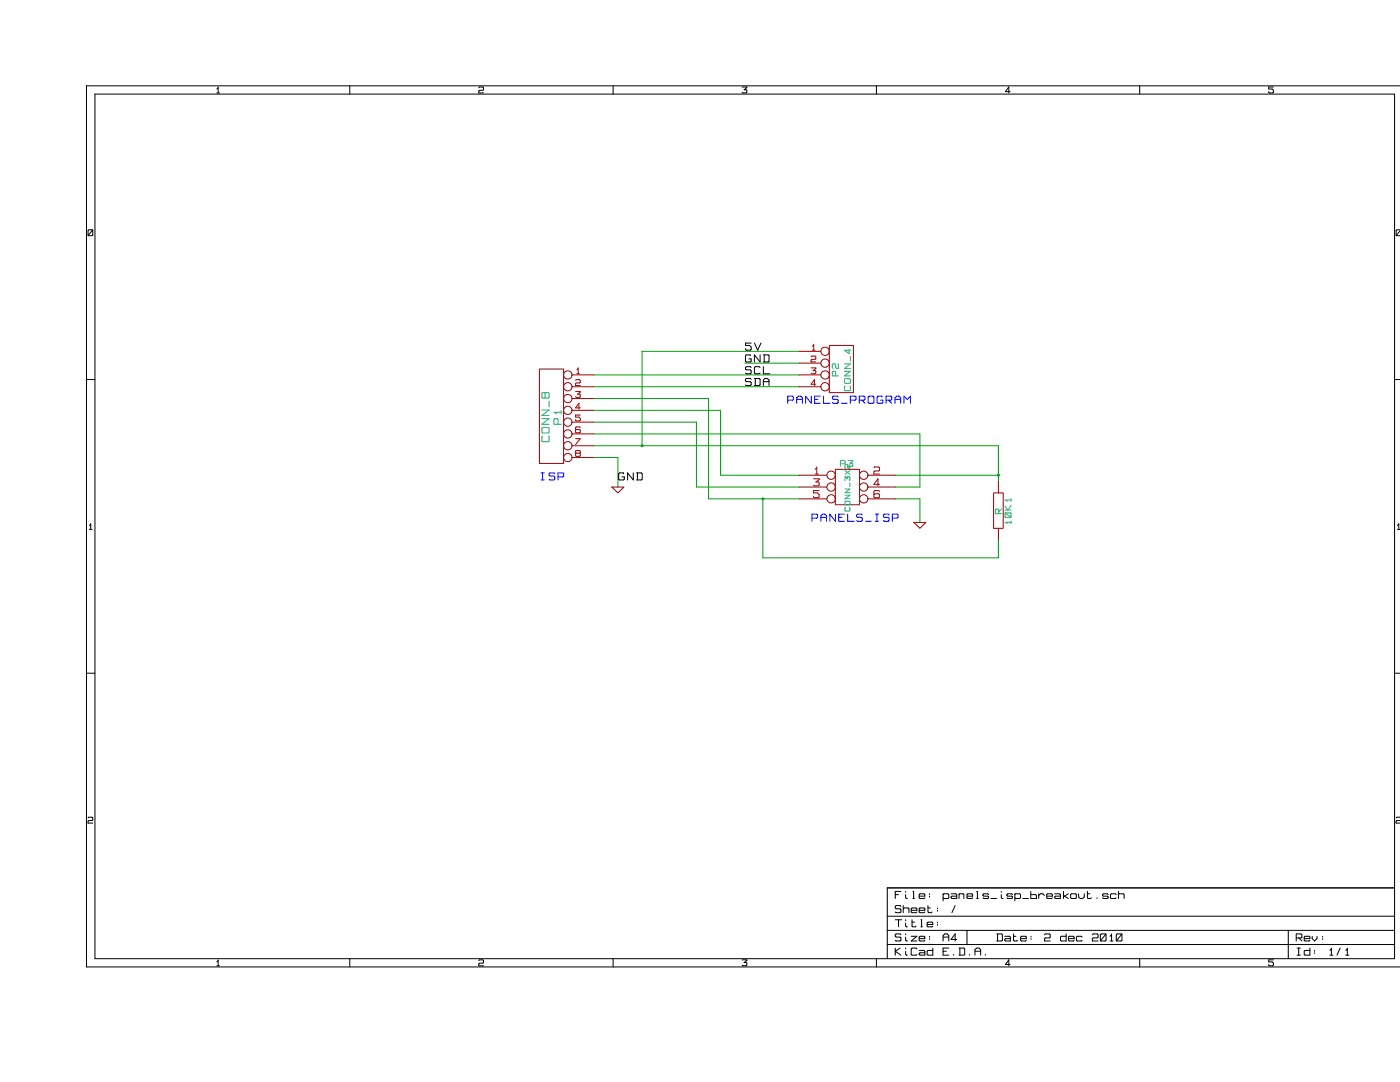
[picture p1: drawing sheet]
<svg xmlns="http://www.w3.org/2000/svg" width="279mm" height="216mm" viewBox="0 0 279 216" stroke-linecap="round" stroke-linejoin="round" font-family="sans-serif">
<g fill="none" stroke="#000" stroke-width=".2">
<path d="M18.9 18.8h259.4v172.5h-259.4zM43.3 18.5h.5M43.5 17.4v1.1M43.5 17.5l-.2 .3M69.8 17.1v1.7M95.6 17.5l.1-.1h.6l.2 .1v.4l-.2 .1h-.6l-.1 .2v.3h.9M122.4 17.1v1.7M148.1 17.4h.9l-.5 .5 .5 .1v.4l-.1 .1-.8-.1M174.9 17.1v1.7M201.6 18.3h-.9l.6-.9v1.1M227.5 17.1v1.7M254.1 17.4h-.9v.4h.7l.2 .2v.4l-.8 .1-.1-.2"/>
<path d="M279.4 17.1h-262.1v175.8h262.1M17.6 46l.1-.1h.7l.1 .1v.9l-.1 .1-.8-.1zM18.5 45.9l-.9 1.1M279.4 45.9h-.6l-.2 .1v.9l.2 .1h.6M279.4 46l-.8 1M17.3 75.7h1.6M278.3 75.7h1.1M17.8 105.6h.6M18.1 104.5v1.1M18.1 104.6l-.3 .3M278.9 105.6h.5M279.2 104.5v1.1"/>
<path d="M279.2 104.6l-.3 .3M17.3 134.3h1.6M278.3 134.3h1.1M17.6 163.2l.1-.1h.7l.1 .1v.4l-.1 .1h-.7l-.1 .2v.3h.9M178.7 178.5h.6M179.8 177.9h-1.1v1.4M180.7 177.9v.1M180.7 178.5v.6l.4 .2M182.2 177.9h.1v1.4M182.2 179.3h.3M183.4 178.8h1.2v-.3l-.2-.2h-.8l-.2 .2v.6l.2 .2h.8l.2-.2M185.5 178.3v.2"/>
<path d="M185.5 178.8v.2M188.2 178.3v1.5M188.2 178.5l.2-.2h.8l.1 .2v.6l-.1 .2h-.8l-.2-.2M189.8 178.3h1l.1 .2v.8h-.9l-.2-.2 .2-.3h.9M191.4 178.5l.2-.2h.6l.2 .2v.8M191.4 178.3v1M193 178.8h1.1v-.3l-.2-.2h-.7l-.2 .2v.6l.2 .2h.7l.2-.2M194.9 177.9h.2v1.4M194.9 179.3h.3M197.3 178.5l-.2-.2h-.8l-.1 .2 .1 .3h.8l.2 .3-.2 .2h-.8l-.1-.2M197.8 179.3h1.1M199.8 178.5v.6l.4 .2"/>
<path d="M199.8 177.9v.1M202.1 178.5l-.2-.2h-.8l-.2 .2 .2 .3h.8l.2 .3-.2 .2h-.8l-.2-.2M202.5 178.5l.2-.2h.8l.2 .2v.6l-.2 .2h-.8l-.2-.2M202.5 178.3v1.5M204.1 179.3h1.2M205.7 177.9v1.4h1.1v-.6l-.1-.2h-1M207.3 178.7l.3-.4h.5l.3 .4M207.3 178.3v1M208.9 178.8h1.1v-.3l-.1-.2h-.8l-.2 .2v.6l.2 .2h.8l.1-.2M210.5 178.3h.9l.2 .2v.8h-.9l-.2-.2 .2-.3h.9M212.2 178.8h.2M212.2 177.9v1.4"/>
<path d="M212.4 178.8l.8 .5M213.2 178.3l-.8 .5M213.7 178.5l.1-.2h.8l.2 .2v.6l-.2 .2h-.8l-.1-.2zM215.3 178.3v.7l.3 .3h.5l.3-.3v-.7M217 177.9v1.2l.2 .2h.5l.1-.2M217 178.3h.5M218.9 179.1v.2M221.2 178.5l-.2-.2h-.8l-.2 .2 .2 .3h.8l.2 .3-.2 .2h-.8l-.2-.2M222.8 178.5l-.2-.2h-.8l-.2 .2v.6l.2 .2h.8l.2-.2M223.2 178.5l.2-.2h.8l.1 .2v.8M223.2 177.9v1.4M278.3 177.2h-101.2v14.1"/>
<path d="M279.4 163.7h-.6l-.2 .2v.3h.8M279.4 163.1h-.6l-.2 .1M43.3 192.7h.5M43.5 191.5v1.2M43.5 191.7l-.2 .2M69.8 191.3v1.6M95.6 191.7l.1-.2h.6l.2 .2v.4l-.2 .1h-.6l-.1 .1v.4h.9M122.4 191.3v1.6M148.1 191.5h.9l-.5 .6 .5 .1v.4l-.1 .1-.8-.1M174.9 191.3v1.6M177.1 182.8h101.2M177.1 188.5h101.2"/>
<path d="M177.1 185.6h101.2M178.7 189.2v1.4M178.7 183.5h1.3M179.3 183.5v1.4M179.6 189.2l-.9 .6 1.1 .8M179.8 186.5l-.2-.1h-.8l-.1 .1v.3l.1 .2h.8l.2 .2v.4l-.2 .2h-.8l-.1-.2M179.8 180.9l-.2-.2h-.8l-.1 .2v.3l.1 .1h.8l.2 .2v.5l-.2 .1h-.8l-.1-.1M180.3 180.7v1.4M180.3 181.3l.1-.1h.8l.2 .1v.8M180.7 187v.6l.4 .2M180.7 183.5v.2M180.7 184.2v.6l.4 .1"/>
<path d="M180.7 186.4v.1M180.7 189.2v.1M180.7 189.8v.6l.4 .2M181.8 186.8h1.2l-1.2 1h1.2M181.8 181.6h1.2v-.3l-.2-.1h-.8l-.2 .1v.7l.2 .1h.8l.2-.1M182 183.5v1.3l.2 .1h.5l.1-.1M182 184h.5M183 189.3l-.2-.1h-.8l-.2 .1v1.1l.2 .2h.8l.2-.2M183.4 187.3h1.2v-.3l-.2-.2h-.8l-.2 .2v.6l.2 .2h.8l.2-.2M183.4 189.6h1l.2 .2v.8h-1l-.2-.2 .2-.3h1M183.4 181.6h1.2v-.3l-.2-.1h-.8l-.2 .1v.7l.2 .1h.8l.2-.1M183.8 183.5h.1v1.4"/>
<path d="M183.8 184.9h.3M185 184.5h1.2v-.3l-.2-.2h-.8l-.2 .2v.6l.2 .1h.8l.2-.1M185.2 180.7v1.3l.2 .1h.5l.1-.1M185.2 181.2h.5M185.5 186.8v.2M185.5 187.3v.2M186.2 189.2v1.4h-1l-.2-.2v-.6l.2-.2h1M187.1 181.2v.1M187.1 181.6v.2M187.1 184v.2M187.1 184.5v.1M188.2 187.8v-1.1l.3-.3h.5l.3 .3v1.1"/>
<path d="M188.2 189.8h.7M188.2 187h1.1M189.3 189.2h-1.1v1.4h1.1M190.3 190.4v.2M190.6 180.7l-.6 1.4M190.9 187.5h-1.1l.8-1.1v1.4M191.4 189.2h1l.1 .1v1.1l-.1 .2h-1M191.6 189.2v1.4M193 185.6v2.9M193.5 190.4v.2M194.6 190.6v-1.1l.3-.3h.5l.3 .3v1.1M194.6 189.8h1.1"/>
<path d="M196.6 190.4v.2M198.9 186.4h1l.1 .1v1.1l-.1 .2h-1M199.1 186.4v1.4M200.5 186.8h1l.1 .2v.8h-.9l-.2-.2 .2-.3h.9M201.6 192.4h-.9l.6-.9v1.2M202.3 186.4v1.2l.1 .2h.5l.2-.2M202.3 186.8h.4M203.7 187.3h1.1v-.3l-.1-.2h-.8l-.2 .2v.6l.2 .2h.8l.1-.2M205.8 186.8v.2M205.8 187.3v.2M208.5 186.5l.1-.1h.8l.2 .1v.5l-.2 .2h-.8l-.1 .1v.5h1.1M212.8 186.4v1.4h-1l-.2-.2v-.6l.2-.2h1"/>
<path d="M213.2 187.3h1.2v-.3l-.2-.2h-.8l-.2 .2v.6l.2 .2h.8l.2-.2M216 187l-.2-.2h-.8l-.2 .2v.6l.2 .2h.8l.2-.2M218 186.5l.2-.1h.8l.1 .1v.5l-.1 .2h-.8l-.2 .1v.5h1.1M219.6 186.5l.2-.1h.8l.1 .1v1.1l-.1 .2h-.8l-.2-.2zM220.7 186.4l-1.1 1.4M221.5 187.8h.7M221.8 186.4v1.4M221.8 186.5l-.3 .3M222.8 186.5l.1-.1h.8l.2 .1v1.1l-.2 .2h-.8l-.1-.2zM223.9 186.4l-1.1 1.4M227.5 191.3v1.6M254.1 191.5h-.9v.4h.7l.2 .3v.4l-.8 .1-.1-.3"/>
<path d="M257.1 185.6v5.7M258.7 187.2h1l.1-.2v-.5l-.1-.1h-1v1.4M258.9 190.6h.6M258.9 189.2h.6M259.2 187.2l.6 .6M259.2 189.2v1.4M260.3 187.3h1.1v-.3l-.2-.2h-.7l-.2 .2v.6l.2 .2h.7l.2-.2M261.4 189.2v1.4h-.9l-.2-.2v-.6l.2-.2h.9M261.9 186.8v.5l.5 .5 .4-.5v-.5M262.4 189.6v.2M262.4 190.1v.2M263.9 186.8v.2"/>
<path d="M263.9 187.3v.2M265.4 190.6h.6M265.7 189.2v1.4M265.7 189.3l-.3 .3M267.5 189.2l-.7 1.4M268.6 190.6h.6M268.9 189.2v1.4M268.9 189.3l-.3 .3"/>
</g>
<circle cx="128.1" cy="88.9" r=".19" fill="#00a000"/>
<circle cx="128.1" cy="88.9" r=".19" fill="none" stroke="#00a000" stroke-width=".2"/>
<circle cx="199.3" cy="94.8" r=".19" fill="#00a000"/>
<g fill="none" stroke="#00a000" stroke-width=".2">
<path d="M118.5 79.5h22.9v20h18.1M118.5 77.2h41M118.5 74.8h41M148.6 72.5h10.9M159.5 70.1h-31.4v18.8M118.5 88.9h80.8v7.1M118.5 81.9h25.3v12.9h15.7M118.5 84.2h20.5v13h20.5M118.5 86.6h65.1v10.6h-4.8M118.5 91.3h4.8v5.9M152.2 99.5v11.8h47.1v-3.5M178.8 94.8h20.5"/>
<path d="M178.8 99.5h4.8v4.7"/>
<circle cx="199.3" cy="94.8" r=".19"/>
</g>
<circle cx="152.2" cy="99.5" r=".19" fill="#00a000"/>
<circle cx="152.3" cy="99.5" r=".19" fill="none" stroke="#00a000" stroke-width=".2"/>
<g fill="none" stroke="#00f" stroke-width=".2">
<path d="M157.2 79.9h1l.1-.2v-.5l-.1-.1h-1v1.4M159 79.7h1.1M161.9 79.1v1.4l-1.1-1.4v1.4M162.6 79.7h.6M163.7 79.1h-1.1v1.4h1.1M164.3 79.1v1.4h1.3M167.3 79.2l-.2-.1h-.8l-.2 .1v.3l.2 .2h.8l.2 .2v.4l-.2 .2h-.8l-.2-.2M169.7 79.9h1l.1-.2v-.5l-.1-.1h-1v1.4M171.5 79.9h.9l.2-.2v-.5l-.2-.1h-.9v1.4M172 79.9l.6 .6M173.3 79.2l.1-.1h.8l.2 .1v1.1l-.2 .2h-.8l-.1-.2zM176 79.2v-.1h-.8l-.1 .1v1.1l.1 .2h.8l.2-.2v-.4h-.5"/>
<path d="M176.8 79.9h1l.2-.2v-.5l-.2-.1h-1v1.4M177.3 79.9l.7 .6M178.6 79.7h1.2M108 95.8h.6M108 94.4h.6M108.3 94.4v1.4M110.7 94.5l-.2-.1h-.7l-.2 .1v.3l.2 .2h.7l.2 .2v.4l-.2 .2h-.7l-.2-.2M111.4 95.2h.9l.2-.2v-.5l-.2-.1h-.9v1.4M159 80.5v-1.1l.3-.3h.5l.3 .3v1.1M167.9 80.5h1.1M178.6 80.5v-1.1l.4-.3h.4l.4 .3v1.1M180.4 80.5v-1.4l.7 .6 .6-.6v1.4"/>
<path d="M162 103.4h1l.2-.2v-.4l-.2-.2h-1v1.4M163.8 104v-1.1l.4-.3h.4l.4 .3v1.1M163.8 103.2h1.2M166.7 102.6v1.4l-1.1-1.4v1.4M167.4 103.2h.6M168.5 102.6h-1.1v1.4h1.1M169.2 102.6v1.4h1.3M172.1 102.8l-.2-.2h-.8l-.1 .2v.3l.1 .1h.8l.2 .2v.5l-.2 .1h-.8l-.1-.1M172.7 104h1.2M174.7 102.6h.6M174.7 104h.6M175 102.6v1.4"/>
<path d="M177.4 102.8l-.1-.2h-.8l-.2 .2v.3l.2 .1h.8l.1 .2v.5l-.1 .1h-.8l-.2-.1M178.1 103.4h1l.1-.2v-.4l-.1-.2h-1v1.4"/>
</g>
<g fill="none" stroke="#a00000" stroke-width=".2">
<path d="M107.7 73.6h4.8v18.9h-4.8zM114.2 79.5h4.3M114.2 77.2h4.3M114.2 74.8h4.3M114.9 75.9l.1-.1h.7l.1 .1v.4l-.1 .1h-.7l-.1 .2v.3h.9M114.9 78.1h.9l-.5 .6 .5 .1v.4l-.1 .1-.8-.1M115.1 74.6h.6M115.4 73.4v1.2M115.4 73.5l-.3 .3M159.5 77.2h4.3M159.5 74.8h4.3M159.5 72.5h4.3"/>
<path d="M159.5 70.1h4.3M161.9 73.4h.9l-.5 .5 .5 .2v.4l-.1 .1-.8-.1M161.9 71.2l.1-.2h.7l.1 .2v.4l-.1 .1h-.7l-.1 .1v.4h.9M162.1 69.9h.6M162.4 68.7v1.2M162.4 68.8l-.3 .3M162.8 76.7h-.9l.6-.9v1.1M165.5 68.9h4.8v9.4h-4.8zM114.2 91.3h4.3M114.2 88.9h4.3M114.2 86.6h4.3M114.2 84.2h4.3"/>
<path d="M114.2 81.9h4.3M114.9 87.5h.9l-.9 1.2M115 90.4l-.1 .1v.4l.1 .2 .8-.2v-.4l-.1-.1M115 90.4l-.1-.1 .1-.4h.7l.1 .1-.1 .4M115 90.4h.7M115.8 82.8h-.9v.4h.6l.3 .3v.4l-.8 .1-.1-.3M115.8 85.3l-.1-.1h-.7l-.1 .1v.9l.8 .2 .1-.2v-.4l-.1-.1-.8 .1M115.8 81.4h-.9l.6-.9v1.1M122.1 97.2h2.4l-1.2 1.2zM159.5 99.5h5.5M159.5 97.2h5.5M159.5 94.8h5.5"/>
<path d="M162.3 95.5h1.2v.2l-.7 .5h.5l.2 .1v.5l-.2 .1h-.8l-.2-.1M162.7 94.6h.6M163 93.2v1.4M163 93.3l-.3 .4M163.5 97.9h-1.2v.5h.9l.3 .3v.5l-.2 .1h-.8l-.2-.3M166.7 93.7h4.8v7h-4.8zM173.2 99.5h5.6M173.2 97.2h5.6M173.2 94.8h5.6M174.4 93.3l.2-.1h.8l.1 .1v.5l-.1 .2h-.8l-.2 .1v.5h1.1M175.5 98.1l-.1-.2h-.8l-.2 .2v1.1l.2 .1h.8l.1-.1v-.5l-.1-.2h-.8l-.2 .2M175.5 96.6h-1.1l.8-1.1v1.4"/>
<path d="M198.3 98.4h1.9v7h-1.9zM199.3 96v2.4M182.4 104.2h2.4l-1.2 1.2zM199.3 105.4v2.4"/>
<circle cx="113.3" cy="77.2" r=".84"/>
<circle cx="113.3" cy="79.5" r=".84"/>
<circle cx="113.3" cy="74.8" r=".84"/>
<circle cx="164.7" cy="72.5" r=".84"/>
<circle cx="164.7" cy="77.2" r=".84"/>
<circle cx="164.7" cy="70.1" r=".84"/>
<circle cx="164.7" cy="74.8" r=".84"/>
<circle cx="113.3" cy="88.9" r=".84"/>
<circle cx="113.3" cy="81.9" r=".84"/>
<circle cx="113.3" cy="84.2" r=".84"/>
<circle cx="113.3" cy="91.3" r=".84"/>
<circle cx="113.3" cy="86.6" r=".84"/>
<circle cx="165.9" cy="94.8" r=".84"/>
<circle cx="165.9" cy="99.5" r=".84"/>
<circle cx="165.9" cy="97.2" r=".84"/>
<circle cx="172.4" cy="94.8" r=".84"/>
<circle cx="172.4" cy="99.5" r=".84"/>
<circle cx="172.4" cy="97.2" r=".84"/>
</g>
<g fill="none" stroke="#000" stroke-width=".2">
<path d="M149.7 71v-.2h-.8l-.1 .2v1.1l.1 .1h.8l.2-.1v-.5h-.5M149.9 75.7l-.2-.2h-.8l-.1 .2v.3l.1 .2h.8l.2 .1v.5l-.2 .1h-.8l-.1-.1M149.9 68.5h-1.1v.4h.8l.3 .4v.4l-.2 .2h-.8l-.1-.3M149.9 73.3l-.2-.1h-.8l-.1 .1v.3l.1 .2h.8l.2 .2v.4l-.2 .2h-.8l-.1-.2M150.6 75.5h.9l.2 .2v1.1l-.2 .1h-.9M150.6 68.5l.6 1.4 .7-1.4M150.7 75.5v1.4M151.7 70.8v1.4l-1.1-1.4v1.4M151.7 73.3l-.2-.1h-.8l-.1 .1v1.1l.1 .2h.8l.2-.2M152.3 76.2h1.2M152.3 76.9v-1l.4-.4h.5l.3 .4v1M152.3 73.2v1.4h1.3"/>
<path d="M152.3 70.8h1l.2 .2v1.1l-.2 .1h-1M152.5 70.8v1.4M124.4 94.5v-.1h-.8l-.1 .1v1.1l.1 .2h.8l.2-.2v-.4h-.5M126.4 94.4v1.4l-1.1-1.4v1.4M127 94.4h1l.2 .1v1.1l-.2 .2h-1M127.2 94.4v1.4"/>
</g>
<g fill="none" stroke="#00a0a0" stroke-width=".2">
<path d="M108.8 78.5l.2-.2h.4l.2 .2v.8l-.2 .1h-.4l-.2-.1M108.8 78.5l-.2-.2h-.3l-.2 .2v.8l.2 .1h.3l.2-.1M108.8 78.5v.8M166.8 75v-.8l-.1-.1h-.4l-.2 .1v.8h1.2M167.3 72.6v.9l-.5-.1-.1-.8h-.4l-.2 .1v.7l.2 .1M168.5 74.1h1.2l-1.2 .9h1.2M168.5 72.6h1.2l-1.2 .9h1.2M168.5 75.7l.2-.1h.9l.1 .7-.1 .2h-.9l-.2-.2zM168.7 77.1l-.2 .1v.6l.2 .2h.9l.1-.2-.1-.7M169.5 69.6v1l-1-.7h1.2M169.7 71.1v.9M108.1 83.5h1.5l-1.5 1.2h1.5"/>
<path d="M108.1 85.5l.2-.2h1.1l.2 .2v.7l-.2 .2h-1.1l-.2-.2zM108.1 81.8h1.5l-1.5 1.1h1.5M108.3 87l-.2 .2v.8l.2 .1h1.1l.2-.1v-.8l-.2-.2M109.6 80.1v1.1M110.5 82.3h1.5M110.7 82.3l.3 .3M111.4 84.7v-1l-.2-.2h-.5l-.2 .2v1h1.5M112 82v.6M167.7 92.5h.8l.2-.1v-.4l-.2-.1h-.8v1.2M168.6 95.9v-.8l.5 .5v-.4l.4-.1v.8M168.6 98.8h1l-1 .7h1M168.6 97.6h1l-1 .7h1"/>
<path d="M168.6 93.9l1 .7M169.2 91.9h1l-.5 .5 .5 .1v.4l-.2 .2-.8-.2M169.6 92.7v.7l-.4-.1v-.5l-.1-.1-.5 .1v.5l.2 .1M169.6 96.4v.7M169.6 93.9l-1 .7M200.6 99.8h1.2M200.7 99.8l.3 .2M201.8 99.5v.5M168.6 100.1l.9-.1 .1 .7-.8 .1-.2-.1zM168.8 101.3l-.2 .1v.5l.2 .1h.7v-.7M199.3 102.5v-.8l-.1-.1h-.4l-.2 .1v.8h1.3M199.9 101.6l-.6 .5"/>
<path d="M200.6 102.5l.1-.2h1l.1 .8-.1 .2h-1l-.1-.2zM200.6 104.2h1.2M200.6 102.3l1.2 1M200.6 101.8h1.2M200.7 104.2l.3 .3M201.8 104v.5M201.8 100.9l-.7 .9-.5-.8"/>
</g>
</svg>
